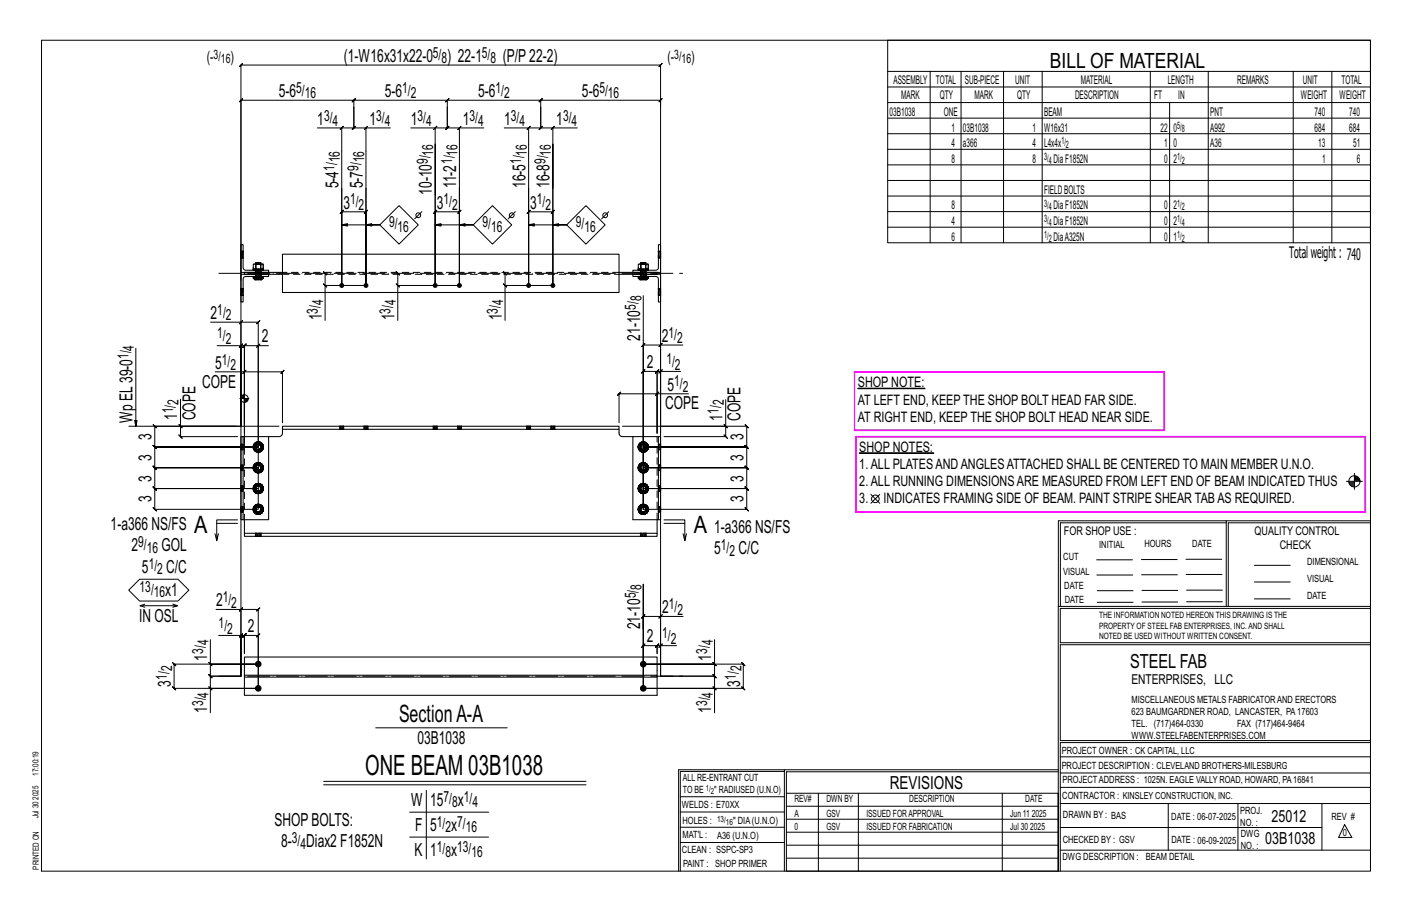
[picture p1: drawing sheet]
<svg xmlns="http://www.w3.org/2000/svg" width="432mm" height="279mm" viewBox="0 0 432 279" stroke-linecap="round" stroke-linejoin="round" font-family="sans-serif">
<defs><g id="words">
<text font-size="8.6" x="111.7" y="236.9">ONE BEAM 03B1038</text>
<g font-size="7.3">
<text x="59.4" y="162.8">A</text>
<text x="212.2" y="162.8">A</text>
<text x="122" y="220.7">SectionA-A</text>
</g>
<text font-size="6.4" x="321.1" y="20.7">BILL OF MATERIAL</text>
<text font-size="5.9" x="345.6" y="204.1">STEEL FAB</text>
<g font-size="5.5">
<text x="105.1" y="18.9">(1-W16x31x22-0</text>
<text x="136.7" y="18.9">) 22-1</text>
<text x="153.8" y="18.9">(P/P22-2)</text>
<text x="85.2" y="29.7">5-6</text>
<text x="117.7" y="29.7">5-6</text>
<text x="146.2" y="29.7">5-6</text>
<text x="178" y="29.7">5-6</text>
<text x="97" y="38.1">1</text>
<text x="113" y="38.1">1</text>
<text x="125.6" y="38.1">1</text>
<text x="141.5" y="38.1">1</text>
<text x="154.2" y="38.1">1</text>
<text x="170.1" y="38.1">1</text>
<text x="103.5" y="57.6" transform="rotate(-90 103.5 57.6)">5-4</text>
<text x="110.9" y="57.6" transform="rotate(-90 110.9 57.6)">5-7</text>
<text x="132.1" y="59.6" transform="rotate(-90 132.1 59.6)">10-10</text>
<text x="139.5" y="57.5" transform="rotate(-90 139.5 57.5)">11-2</text>
<text x="160.7" y="57.5" transform="rotate(-90 160.7 57.5)">16-5</text>
<text x="168.1" y="57.5" transform="rotate(-90 168.1 57.5)">16-8</text>
<text x="105" y="63.8">3</text>
<text x="133.6" y="63.8">3</text>
<text x="162.2" y="63.8">3</text>
<text x="64.4" y="97.5">2</text>
<text x="98.4" y="97.9" transform="rotate(-90 98.4 97.9)">1</text>
<text x="120.7" y="97.9" transform="rotate(-90 120.7 97.9)">1</text>
<text x="153.5" y="97.9" transform="rotate(-90 153.5 97.9)">1</text>
<text x="80" y="104.7">2</text>
<text x="195.7" y="104.2" transform="rotate(-90 195.7 104.2)">21-10</text>
<text x="202.4" y="104.5">2</text>
<text x="65.8" y="112.7">5</text>
<text x="197.8" y="112.5">2</text>
<text x="61.9" y="118.6">COPE</text>
<text x="204.1" y="119.4">5</text>
<text x="203.5" y="125.1">COPE</text>
<text x="40.5" y="129.2" transform="rotate(-90 40.5 129.2)">Wp EL39-0</text>
<text x="54.2" y="128.4" transform="rotate(-90 54.2 128.4)">1</text>
<text x="59.7" y="128.4" transform="rotate(-90 59.7 128.4)">COPE</text>
<text x="220.9" y="128.6" transform="rotate(-90 220.9 128.6)">1</text>
<text x="226.5" y="128.6" transform="rotate(-90 226.5 128.6)">COPE</text>
<text x="46.3" y="134.5" transform="rotate(-90 46.3 134.5)">3</text>
<text x="227.4" y="134.5" transform="rotate(-90 227.4 134.5)">3</text>
<text x="46.3" y="140.8" transform="rotate(-90 46.3 140.8)">3</text>
<text x="227.4" y="140.8" transform="rotate(-90 227.4 140.8)">3</text>
<text x="46.3" y="147.2" transform="rotate(-90 46.3 147.2)">3</text>
<text x="227.4" y="147.2" transform="rotate(-90 227.4 147.2)">3</text>
<text x="46.3" y="153.5" transform="rotate(-90 46.3 153.5)">3</text>
<text x="227.4" y="153.5" transform="rotate(-90 227.4 153.5)">3</text>
<text x="33.8" y="162">1-a366 NS/FS</text>
<text x="218.4" y="162.9">1-a366 NS/FS</text>
<text x="40.2" y="168.5">2</text>
<text x="49.4" y="168.5">GOL</text>
<text x="218.4" y="169.5">5</text>
<text x="225.8" y="169.5">C/C</text>
<text x="43.4" y="175">5</text>
<text x="50.9" y="175">C/C</text>
<text x="50.5" y="182.2">x1</text>
<text x="66.1" y="185.3">2</text>
<text x="42.5" y="190.2">IN OSL</text>
<text x="202.5" y="187.4">2</text>
<text x="75.8" y="193.3">2</text>
<text x="195.7" y="192.4" transform="rotate(-90 195.7 192.4)">21-10</text>
<text x="197.8" y="196.4">2</text>
<text x="63.3" y="202" transform="rotate(-90 63.3 202)">1</text>
<text x="217.5" y="202" transform="rotate(-90 217.5 202)">1</text>
<text x="52.3" y="209.9" transform="rotate(-90 52.3 209.9)">3</text>
<text x="226.3" y="209.9" transform="rotate(-90 226.3 209.9)">3</text>
<text x="63.3" y="217.9" transform="rotate(-90 63.3 217.9)">1</text>
<text x="217.5" y="217.9" transform="rotate(-90 217.5 217.9)">1</text>
<text x="127.6" y="227.5">03B1038</text>
<text x="272.2" y="241.1">REVISIONS</text>
<text x="125.7" y="246.3">W</text>
<text x="131.6" y="246.3">15</text>
<text x="140" y="246.3">x</text>
<text x="83.9" y="252.5">SHOPBOLTS:</text>
<text x="126.9" y="253.9">F</text>
<text x="131.6" y="253.9">5</text>
<text x="138" y="253.9">x</text>
<text x="86" y="259">8-</text>
<text x="93.6" y="259">Diax2 F1852N</text>
<text x="126.7" y="261.6">K</text>
<text x="131.6" y="261.6">1</text>
<text x="138" y="261.6">x</text>
</g>
<g font-size="5.1">
<text x="388.9" y="251.3">25012</text>
<text x="386.9" y="258.1">03B1038</text>
</g>
<text font-size="4.9" x="394.3" y="79">Totalweight : 740</text>
<g font-size="4.7">
<text x="132.4" y="17.7">5/</text>
<text x="147.4" y="17.7">5/</text>
<text x="63.3" y="19">(-</text>
<text x="70.5" y="19">)</text>
<text x="135" y="19.3">8</text>
<text x="150" y="19.3">8</text>
<text x="204.1" y="19">(-</text>
<text x="211.4" y="19">)</text>
<text x="90.6" y="28.4">5/</text>
<text x="123" y="28.4">1/</text>
<text x="151.6" y="28.4">1/</text>
<text x="183.3" y="28.4">5/</text>
<text x="93.2" y="30.1">16</text>
<text x="125.6" y="30.1">2</text>
<text x="154.2" y="30.1">2</text>
<text x="185.9" y="30.1">16</text>
<text x="99.1" y="36.9">3/</text>
<text x="101.7" y="38.5">4</text>
<text x="115" y="36.9">3/</text>
<text x="117.6" y="38.5">4</text>
<text x="127.7" y="36.9">3/</text>
<text x="130.3" y="38.5">4</text>
<text x="143.6" y="36.9">3/</text>
<text x="146.2" y="38.5">4</text>
<text x="156.2" y="36.9">3/</text>
<text x="158.9" y="38.5">4</text>
<text x="172.2" y="36.9">3/</text>
<text x="174.8" y="38.5">4</text>
<text x="132.5" y="47.5" transform="rotate(-90 132.5 47.5)">16</text>
<text x="139.9" y="47.5" transform="rotate(-90 139.9 47.5)">16</text>
<text x="161.1" y="47.5" transform="rotate(-90 161.1 47.5)">16</text>
<text x="168.5" y="47.5" transform="rotate(-90 168.5 47.5)">16</text>
<text x="102.3" y="52.3" transform="rotate(-90 102.3 52.3)">1/</text>
<text x="103.9" y="49.7" transform="rotate(-90 103.9 49.7)">16</text>
<text x="109.7" y="52.3" transform="rotate(-90 109.7 52.3)">9/</text>
<text x="111.3" y="49.7" transform="rotate(-90 111.3 49.7)">16</text>
<text x="130.8" y="50.2" transform="rotate(-90 130.8 50.2)">9/</text>
<text x="138.3" y="50.2" transform="rotate(-90 138.3 50.2)">1/</text>
<text x="159.4" y="50.2" transform="rotate(-90 159.4 50.2)">1/</text>
<text x="166.8" y="50.2" transform="rotate(-90 166.8 50.2)">9/</text>
<text x="107.1" y="62.5">1/</text>
<text x="109.7" y="64.2">2</text>
<text x="135.6" y="62.5">1/</text>
<text x="138.2" y="64.2">2</text>
<text x="164.2" y="62.5">1/</text>
<text x="166.8" y="64.2">2</text>
<text x="119" y="69.3">9/</text>
<text x="121.6" y="70.9">16</text>
<text x="147.6" y="69.3">9/</text>
<text x="150.2" y="70.9">16</text>
<text x="176.1" y="69.3">9/</text>
<text x="178.7" y="70.9">16</text>
<text x="97.2" y="95.9" transform="rotate(-90 97.2 95.9)">3/</text>
<text x="98.8" y="93.3" transform="rotate(-90 98.8 93.3)">4</text>
<text x="119.4" y="95.9" transform="rotate(-90 119.4 95.9)">3/</text>
<text x="121.1" y="93.3" transform="rotate(-90 121.1 93.3)">4</text>
<text x="152.2" y="95.9" transform="rotate(-90 152.2 95.9)">3/</text>
<text x="153.9" y="93.3" transform="rotate(-90 153.9 93.3)">4</text>
<text x="194.5" y="94.7" transform="rotate(-90 194.5 94.7)">5/</text>
<text x="196.1" y="92.1" transform="rotate(-90 196.1 92.1)">8</text>
<text x="66.5" y="96.3">1/</text>
<text x="69.1" y="97.9">2</text>
<text x="41" y="107.2" transform="rotate(-90 41 107.2)">4</text>
<text x="66.4" y="103.4">1/</text>
<text x="69" y="105.1">2</text>
<text x="204.5" y="103.2">1/</text>
<text x="207.1" y="104.9">2</text>
<text x="39.3" y="109.8" transform="rotate(-90 39.3 109.8)">1/</text>
<text x="67.9" y="111.4">1/</text>
<text x="70.5" y="113.1">2</text>
<text x="203.8" y="111.3">1/</text>
<text x="206.4" y="113">2</text>
<text x="206.2" y="118.1">1/</text>
<text x="208.8" y="119.8">2</text>
<text x="54.6" y="123.8" transform="rotate(-90 54.6 123.8)">2</text>
<text x="221.4" y="123.9" transform="rotate(-90 221.4 123.9)">2</text>
<text x="53" y="126.4" transform="rotate(-90 53 126.4)">1/</text>
<text x="219.7" y="126.5" transform="rotate(-90 219.7 126.5)">1/</text>
<text x="42.3" y="167.3">9/</text>
<text x="44.9" y="168.9">16</text>
<text x="45.5" y="173.8">1/</text>
<text x="220.5" y="168.2">1/</text>
<text x="223.1" y="169.9">2</text>
<text x="48.1" y="175.5">2</text>
<text x="42.7" y="180.9">13/</text>
<text x="47" y="182.6">16</text>
<text x="68.1" y="184.1">1/</text>
<text x="70.7" y="185.7">2</text>
<text x="194.5" y="183" transform="rotate(-90 194.5 183)">5/</text>
<text x="196.1" y="180.3" transform="rotate(-90 196.1 180.3)">8</text>
<text x="204.5" y="186.2">1/</text>
<text x="207.2" y="187.9">2</text>
<text x="63.8" y="197.3" transform="rotate(-90 63.8 197.3)">4</text>
<text x="66.9" y="192">1/</text>
<text x="69.5" y="193.7">2</text>
<text x="202.5" y="195.1">1/</text>
<text x="205.1" y="196.8">2</text>
<text x="217.9" y="197.3" transform="rotate(-90 217.9 197.3)">4</text>
<text x="62.1" y="199.9" transform="rotate(-90 62.1 199.9)">3/</text>
<text x="216.3" y="199.9" transform="rotate(-90 216.3 199.9)">3/</text>
<text x="51" y="207.9" transform="rotate(-90 51 207.9)">1/</text>
<text x="52.7" y="205.3" transform="rotate(-90 52.7 205.3)">2</text>
<text x="225.1" y="207.9" transform="rotate(-90 225.1 207.9)">1/</text>
<text x="226.7" y="205.3" transform="rotate(-90 226.7 205.3)">2</text>
<text x="62.1" y="215.8" transform="rotate(-90 62.1 215.8)">3/</text>
<text x="63.8" y="213.2" transform="rotate(-90 63.8 213.2)">4</text>
<text x="216.3" y="215.8" transform="rotate(-90 216.3 215.8)">3/</text>
<text x="217.9" y="213.2" transform="rotate(-90 217.9 213.2)">4</text>
<text x="135.7" y="245.1">7/</text>
<text x="141.9" y="245.1">1/</text>
<text x="138.3" y="246.7">8</text>
<text x="144.5" y="246.7">4</text>
<text x="89.3" y="257.8">3/</text>
<text x="133.6" y="252.7">1/</text>
<text x="136.2" y="254.4">2</text>
<text x="139.8" y="252.7">7/</text>
<text x="142.4" y="254.4">16</text>
<text x="91.9" y="259.5">4</text>
<text x="133.6" y="260.3">1/</text>
<text x="136.2" y="262">8</text>
<text x="139.8" y="260.3">13/</text>
<text x="144.2" y="262">16</text>
</g>
<g font-size="4.4">
<text x="262.3" y="118.4">SHOP NOTE:</text>
<text x="262.3" y="123.7">AT LEFT END, KEEP THE SHOP BOLT HEAD FAR SIDE.</text>
<text x="262.3" y="128.9">AT RIGHT END, KEEP THE SHOP BOLT HEAD NEAR SIDE.</text>
<text x="262.8" y="143.4">1.ALL PLATESANDANGLESATTACHED SHALL BE CENTERED TO MAIN MEMBER U.N.O.</text>
<text x="262.8" y="138.2">SHOP NOTES:</text>
<text x="262.8" y="148.7">2.ALL RUNNING DIMENSIONSARE MEASURED FROM LEFT END OF BEAM INDICATED THUS</text>
<text x="262.8" y="153.9">3.</text>
<text x="270.2" y="153.9">INDICATES FRAMING SIDE OF BEAM. PAINT STRIPE SHEAR TABAS REQUIRED.</text>
</g>
<text font-size="4.2" x="346" y="209.1">ENTERPRISES, LLC</text>
<g font-size="4">
<text x="65.3" y="18">3/</text>
<text x="206.2" y="18">3/</text>
<text x="67.6" y="19.4">16</text>
<text x="208.4" y="19.4">16</text>
</g>
<g font-size="3.7">
<text x="273.2" y="25.6">ASSEMBLY</text>
<text x="286.2" y="25.6">TOTAL</text>
<text x="295.1" y="25.6">SUB-PIECE</text>
<text x="310.4" y="25.6">UNIT</text>
<text x="330.5" y="25.6">MATERIAL</text>
<text x="357.1" y="25.6">LENGTH</text>
<text x="378.3" y="25.6">REMARKS</text>
<text x="398.4" y="25.6">UNIT</text>
<text x="410.2" y="25.6">TOTAL</text>
<text x="272.1" y="35.5">03B1038</text>
<text x="275.6" y="30.4">MARK</text>
<text x="287.4" y="30.4">QTY</text>
<text x="288.6" y="35.5">ONE</text>
<text x="298" y="30.4">MARK</text>
<text x="311" y="30.4">QTY</text>
<text x="319.3" y="35.5">BEAM</text>
<text x="328.7" y="30.4">DESCRIPTION</text>
<text x="353" y="30.4">FT</text>
<text x="360.3" y="30.4">IN</text>
<text x="370.1" y="35.5">PNT</text>
<text x="397.8" y="30.4">WEIGHT</text>
<text x="402" y="35.5">740</text>
<text x="409.6" y="30.4">WEIGHT</text>
<text x="412.6" y="35.5">740</text>
<text x="290.9" y="40.2">1</text>
<text x="294.5" y="40.2">03B1038</text>
<text x="315.8" y="40.2">1</text>
<text x="319.3" y="40.2">W16x31</text>
<text x="354.9" y="40.2">22</text>
<text x="358.9" y="40.2">0</text>
<text x="370.1" y="40.2">A992</text>
<text x="402" y="40.2">684</text>
<text x="412.6" y="40.2">684</text>
<text x="290.9" y="45">4</text>
<text x="294.5" y="45">a366</text>
<text x="315.8" y="45">4</text>
<text x="319.3" y="45">L4x4x</text>
<text x="356" y="45">1</text>
<text x="358.9" y="45">0</text>
<text x="370.1" y="45">A36</text>
<text x="403.2" y="45">13</text>
<text x="413.8" y="45">51</text>
<text x="290.9" y="49.7">8</text>
<text x="315.8" y="49.7">8</text>
<text x="322.2" y="49.7">DiaF1852N</text>
<text x="356" y="49.7">0</text>
<text x="358.9" y="49.7">2</text>
<text x="404.3" y="49.7">1</text>
<text x="415" y="49.7">6</text>
<text x="319.3" y="59.3">FIELDBOLTS</text>
<text x="290.9" y="64">8</text>
<text x="322.2" y="64">DiaF1852N</text>
<text x="356" y="64">0</text>
<text x="358.9" y="64">2</text>
<text x="290.9" y="68.8">4</text>
<text x="322.2" y="68.8">DiaF1852N</text>
<text x="356" y="68.8">0</text>
<text x="358.9" y="68.8">2</text>
<text x="290.9" y="73.6">6</text>
<text x="322.2" y="73.6">DiaA325N</text>
<text x="356" y="73.6">0</text>
<text x="358.9" y="73.6">1</text>
<text x="325.3" y="163.4">FOR SHOP USE :</text>
<text x="383.7" y="163.4">QUALITY CONTROL</text>
<text x="391.4" y="167.8">CHECK</text>
</g>
<g font-size="3.1">
<text x="360" y="39.4">5/</text>
<text x="361.4" y="40.5">8</text>
<text x="324.6" y="44.1">1/</text>
<text x="326" y="45.3">2</text>
<text x="319.3" y="48.9">3/</text>
<text x="320.7" y="50">4</text>
<text x="360" y="48.9">1/</text>
<text x="361.4" y="50">2</text>
<text x="319.3" y="63.2">3/</text>
<text x="320.7" y="64.3">4</text>
<text x="360" y="63.2">1/</text>
<text x="361.4" y="64.3">2</text>
<text x="319.3" y="68">3/</text>
<text x="320.7" y="69.1">4</text>
<text x="360" y="68">1/</text>
<text x="361.4" y="69.1">4</text>
<text x="319.3" y="72.7">1/</text>
<text x="320.7" y="73.8">2</text>
<text x="360" y="72.7">1/</text>
<text x="361.4" y="73.8">2</text>
<text x="336.2" y="167.4">INITIAL</text>
<text x="350" y="167.1">HOURS</text>
<text x="364.6" y="167.2">DATE</text>
<text x="325.2" y="171.3">CUT</text>
<text x="399.8" y="172.8">DIMENSIONAL</text>
<text x="325.1" y="175.8">VISUAL</text>
<text x="399.8" y="177.9">VISUAL</text>
<text x="325.5" y="180">DATE</text>
<text x="325.7" y="184.4">DATE</text>
<text x="399.8" y="183.1">DATE</text>
<text x="346" y="215">MISCELLANEOUS METALS FABRICATORAND ERECTORS</text>
<text x="346" y="218.6">623 BAUMGARDNER ROAD, LANCASTER, PA17603</text>
<text x="346" y="225.8">WWW.STEELFABENTERPRISES.COM</text>
<text x="346" y="222.2">TEL. (717)464-0330</text>
<text x="378.3" y="222.2">FAX (717)464-9464</text>
<text x="324.7" y="230.5">PROJECT OWNER : CK CAPITAL, LLC</text>
<text x="208.8" y="238.8">ALL RE-ENTRANT CUT</text>
<text x="324.7" y="235.1">PROJECT DESCRIPTION : CLEVELAND BROTHERS-MILESBURG</text>
<text x="324.9" y="239.5">PROJECTADDRESS : 1025N. EAGLE VALLY ROAD, HOWARD, PA16841</text>
<text x="208.8" y="242.5">TO BE</text>
<text x="218.4" y="242.5">&quot; RADIUSED (U.N.O)</text>
<text x="242.9" y="245.3">REV#</text>
<text x="252.7" y="245.3">DWN BY</text>
<text x="278.1" y="245.3">DESCRIPTION</text>
<text x="313.5" y="245.3">DATE</text>
<text x="324.9" y="244.2">CONTRACTOR : KINSLEY CONSTRUCTION, INC.</text>
<text x="208.5" y="247">WELDS : E70XX</text>
<text x="208.7" y="251.7">HOLES :</text>
<text x="224.2" y="251.8">&quot; DIA(U.N.O)</text>
<text x="242.9" y="249.9">A</text>
<text x="252.7" y="249.9">GSV</text>
<text x="264.9" y="249.9">ISSUED FORAPPROVAL</text>
<text x="309" y="249.9">Jun 11</text>
<text x="315.5" y="249.9">2025</text>
<text x="325.1" y="250">DRAWN BY : BAS</text>
<text x="358.2" y="250.5">DATE : 06-07-2025</text>
<text x="379.3" y="248.9">PROJ.</text>
<text x="407.2" y="250.5">REV #</text>
<text x="208.7" y="256.3">MAT'L :</text>
<text x="219.3" y="256.4">A36 (U.N.O)</text>
<text x="242.9" y="253.8">0</text>
<text x="252.7" y="253.8">GSV</text>
<text x="264.9" y="253.8">ISSUED FOR FABRICATION</text>
<text x="309" y="253.8">Jul 30</text>
<text x="315" y="253.8">2025</text>
<text x="325" y="257.6">CHECKED BY : GSV</text>
<text x="358.3" y="257.7">DATE : 06-09-2025</text>
<text x="379.3" y="252.5">NO. :</text>
<text x="379.5" y="255.9">DWG</text>
<text x="410.6" y="255.5">0</text>
<text x="208.6" y="260.7">CLEAN : SSPC-SP3</text>
<text x="324.9" y="262.9">DWG DESCRIPTION :</text>
<text x="350.4" y="263">BEAM DETAIL</text>
<text x="379.5" y="259.5">NO. :</text>
<text x="208.9" y="265">PAINT : SHOP PRIMER</text>
</g>
<g font-size="2.7">
<text x="336.1" y="189">THE INFORMATION NOTED HEREON THIS DRAWING IS THE</text>
<text x="336.1" y="195.4">NOTED BE USED WITHOUT WRITTEN CONSENT.</text>
<text x="336.1" y="192.2">PROPERTY OF STEEL FAB ENTERPRISES, INC.AND SHALL</text>
</g>
<g font-size="2.6">
<text x="215.9" y="241.8">1/</text>
<text x="217.4" y="242.7">2</text>
<text x="219.3" y="251.1">13/</text>
<text x="222" y="252.1">16</text>
</g>
<g font-size="2.5">
<text x="11.7" y="237.1" transform="rotate(-90 11.7 237.1)">17:00:19</text>
<text x="11.8" y="244.4" transform="rotate(-90 11.8 244.4)">2025</text>
<text x="11.8" y="250.1" transform="rotate(-90 11.8 250.1)">Jul 30</text>
<text x="11.9" y="265.8" transform="rotate(-90 11.9 265.8)">PRINTED ON</text>
</g>
</g></defs>
<g fill="#000" stroke="#000" stroke-width=".31">
<path d="M262.3 118.7h20.6v.1h-20.6zM262.8 138.4h22.7v.2h-22.7z"/>
<circle cx="104.5" cy="87.3" r=".6"/>
<circle cx="111.9" cy="87.3" r=".6"/>
<circle cx="133.1" cy="87.3" r=".6"/>
<circle cx="140.5" cy="87.3" r=".6"/>
<circle cx="161.7" cy="87.3" r=".6"/>
<circle cx="169.1" cy="87.3" r=".6"/>
<circle cx="79" cy="210.4" r=".86"/>
<circle cx="79" cy="203" r=".86"/>
<circle cx="196.7" cy="203" r=".86"/>
<circle cx="196.7" cy="210.4" r=".86"/>
</g>
<g fill="none" stroke="#000" stroke-width=".31">
<path d="M12.7 12.3h406.4v254h-406.4zM271.5 12.3h147.6v61.9h-147.6zM97 39.1h7.5v48.2M104 39.6l1-1zM107.7 31.1l1-1zM108.2 32.8v6.3l.5-.5-1 1 .5-.5h-3.7M108.2 32.8v6.3l-.5 .5 1-1-.5 .5h3.7M108.2 32.8v-2.2l.5-.5-1 1 .5-.5h-34.5l.5-.5-1 1 .5-.5v55.1M108.2 30.6h28.6l-.5 .5 1-1-.5 .5v2.2M111.4 39.6l1-1zM119.4 39.1h-7.5v48.2h-12.5v10.6M125.6 39.1h7.5v5"/>
<path d="M132.6 39.6l1-1zM136.3 31.1l1-1zM136.8 32.8v6.3l.5-.5-1 1 .5-.5h-3.7M136.8 32.8v6.3l-.5 .5 1-1-.5 .5h3.7M136.8 30.6h28.6l-.5 .5 1-1-.5 .5v2.2M140 39.6l1-1zM148 39.1h-7.5v48.2M154.2 39.1h7.5v48.2v-22.6l-.5 .5 1-1-.5 .5h7.4l-.5 .5 1-1-.5 .5v22.6M161.2 39.6l1-1zM164.9 31.1l1-1zM165.4 32.8v6.3l.5-.5-1 1 .5-.5h-3.7M165.4 32.8v6.3l-.5 .5 1-1-.5 .5h3.7"/>
<path d="M165.4 30.6h36.6l-.5 .5 1-1-.5 .5v2.2M168.6 39.6l1-1zM176.5 39.1h-7.4v48.2M271.5 21.8h147.6M271.5 26.6h147.6M271.5 31.4h147.6M271.5 36.1h147.6M284.5 21.8v52.4M293.9 21.8v52.4M306.9 21.8v52.4M318.7 21.8v52.4M351.8 21.8v52.4"/>
<path d="M357.7 31.4v42.8M369.5 21.8v52.4M395.5 21.8v52.4M407.3 21.8v52.4M104.5 57.6v29.7v-22.6l-.5 .5 1-1-.5 .5h7.4l-.5 .5 1-1-.5 .5v22.6v-29.7M169.1 57.5v-13.4v43.2M271.5 40.9h147.6M271.5 45.6h147.6M271.5 50.4h147.6M271.5 55.2h147.6M271.5 59.9h147.6M104.5 68.7l1.8 .4v-.7l-1.8 .3h11.6h-4.2l1.8-.3v.7l-1.8-.4"/>
<path d="M122 62.9l5.9 5.8-5.9 5.9-5.9-5.9zM129 64.7l-2.2 2.2M133.1 68.7l1.7 .4v-.7l-1.7 .3h11.6h-4.2l1.7-.3v.7l-1.7-.4M144.7 68.7l5.9-5.8 5.9 5.8-5.9 5.9zM157.6 64.7l-2.2 2.2M161.7 68.7l1.7 .4v-.7l-1.7 .3h11.6h-4.2l1.7-.3v.7l-1.7-.4M173.3 68.7l5.9-5.8 5.9 5.8-5.9 5.9zM186.2 64.7l-2.2 2.2M271.5 64.7h147.6M271.5 69.5h147.6M64.4 98.5h9.3v31.8v-24.6h-7.3M73.7 98.5l-.5 .5 1-1z"/>
<path d="M73.7 98.5h5.3l-.5 .5 1-1-.5 .5v57.2h-31.7l.5 .5-1-1 .5 .5v-6.4l.5 .5-1-1 .5 .5h31.7h-31.7l.5 .5-1-1 .5 .5v-6.3l.5 .5-1-1 .5 .5h31.7h-31.7l.5 .5-1-1 .5 .5v-6.4l.5 .5-1-1 1 1-1-1 .5 .5v-6.3l.5 .5-1-1 .5 .5h24.9M77.4 82.3h3.2v.3h-3.2zM77.5 84.5l.1 .5zM77.5 82.3v-1.6h.7v1.6M77.6 84.5h.3v.5l.3 .5h-.2M77.9 84.5h.5v.5h-.8l.4 .5-.5-.5M78.2 85.5h.4l-.2-.5h1.6l-.3 .5M78.4 84.5h.6M79 85.5h.4l.2-1h.4v.5h.4l-.5 .5M79.6 84.5h-.6v1h-.4M79.7 82.3v-1.6h-1.5v-.4h1.6v.4h.7v1.6M80 84.5h.4l.1 .5"/>
<path d="M80.4 84.5l.1 .5M80.5 85l-.5 .5h-.6M98.9 86.8l1 1zM99.4 83.6l-.5-.5 1 1-.5-.5v3.7M121.1 86.8l1 1zM121.6 83.6l-.5-.5 1 1-.5-.5v3.7M133.1 87.3v-43.2v43.2v-22.6l-.5 .5 1-1-.5 .5h7.4l-.5 .5 1-1-.5 .5v22.6M140.5 87.3h-18.9v10.6M154 86.8l1 1zM154.5 83.6l-.5-.5 1 1-.5-.5v3.7M169.1 87.3h-14.6v10.6M195.1 82.3h3.2v.3h-3.2z"/>
<path d="M195.2 84.5l.1 .5zM195.2 82.3v-1.6h.8v1.6M195.3 84.5h.3v.5l.4 .5h-.2M195.6 84.5h.5v.5h-.8l.5 .5-.6-.5M196 85.5h.3l-.2-.5h1.7l-.4 .5M196.1 84.5h.6M196.7 85.5h.4l.2-1h.5v.5h.3l-.4 .5M196.7 90.4v65.3v-50.2l-.5 .5 1-1-.5 .5h5.3M197.3 84.5h-.6v1h-.4M197.5 82.3v-1.6h-1.6v-.4h1.6v.4h.7v1.6M197.8 84.5h.3l.1 .5M198.1 84.5l.1 .5"/>
<path d="M198.2 85l-.5 .5h-.6M41.5 106.5v23.8l-.3-1.8h.7l-.4 1.8M65.8 113.7h8.9v18.7M73.2 106.2l1-1zM73.7 105.7h1l-.5 .5 1-1-.5 .5v30.9M74.7 113.7l-.5 .5 1-1zM74.7 113.7h11.7l-.5 .5 1-1-.5 .5v15.5M79 105.7l.5-.5-1 1zM79 105.7h-4.3l.5-.5-1 1 .5-.5v24.6M82.1 105.7h-3.1v30.9h-31.7h31.7M201.5 114l1-1zM202 113.5h-1.1l.5-.5-1 1 .5-.5v18.9"/>
<path d="M202.5 105l-1 1zM208.1 113.5h-6.1v18.9M208.8 105.5h-6.8v24.8h26.4l-.5-.5 1 1-.5-.5v6.3l-.5-.5 1 1-.5-.5h-31.7h31.7l-.5-.5 1 1-.5-.5v6.4l-.5-.5 1 1-.5-.5h-31.7h31.7l-.5-.5 1 1-.5-.5v6.3l-.5-.5 1 1-.5-.5h-31.7h31.7l-.5-.5 1 1-.5-.5v6.4l-.5-.5 1 1-.5-.5h-31.7v-42.2l-.5 .5 1-1-.5 .5h4.2l-.5 .5 1-1-.5 .5v18.9M39.4 130.3h34.3M54.7 129.8l1 1zM55.2 122v8.3h30.1M55.2 130.3v3.2l-.5-.5 1 1-.5-.5h17.4M73.3 121.8h2.8M73.7 121.3v.5M73.9 121v.8M74.1 120.9v.9M74.3 120.7v1.1"/>
<path d="M74.5 120.7v1.1M74.7 120.4v8.8M75 121.8v1.2M75.2 121.8v1.1M75.4 121.8v1M75.6 121.8v.8M75.8 121.8v.5M77.5 136.6h.4M77.6 136.1l.4 .1-.1 .4M77.9 137.7l.5 .4M77.9 136.6l.1 .4-.4 .2M78 136.2l.2-.3-.3-.3a1.52 1.52 0 0 0 0 2.1l.3-.3-.2-.4"/>
<path d="M78.2 137.4l.4 .2-.2 .5 .6 .1M78.4 135.2l-.5 .4M78.6 137.6l.4 .1v.5l.6-.1M79 135.1l-.6 .1 .2 .5-.4 .2M79 135.6l.4 .1 .2-.5 .4 .4-.3 .3M79.4 135.7l.3 .2 .3 .7h.5l-.1 .6M79.6 135.2l-.6-.1v.5l-.4 .1M79.7 137.4l.3 .3-.4 .4-.2-.5-.4 .1M79.9 137l.5 .2-.4 .5M80 136.6l-.3 .8-.3 .2M80 135.6l.4 .5-.5 .1M80.4 136.1l.1 .5"/>
<path d="M195.2 136.6h.5M195.3 136.1l.5 .1-.1 .4M195.6 137.7l.5 .4M195.7 136.6l.1 .4-.5 .2M195.8 136.2l.2-.3-.4-.3a1.52 1.52 0 0 0 0 2.1l.4-.3-.2-.4M196 137.4l.3 .2-.2 .5 .6 .1M196.1 135.2l-.5 .4M196.3 137.6l.4 .1v.5l.6-.1M196.7 135.1l-.6 .1 .2 .5-.3 .2M196.7 135.6l.4 .1 .2-.5 .5 .4-.4 .3M197.1 135.7l.3 .2 .3 .7h.5l-.1 .6M197.3 135.2l-.6-.1v.5l-.4 .1"/>
<path d="M197.4 137.4l.4 .3-.5 .4-.2-.5-.4 .1M197.7 137l.4 .2-.3 .5M197.7 136.6l-.3 .8-.3 .2M197.8 135.6l.3 .5-.4 .1M198.1 136.1l.1 .5M200.9 120.4l.5-.5-1 1zM200.9 120.4h-11.6l.5-.5-1 1 .5-.5v8.8M203.1 133.5h18.7M210.5 120.4h-9.6v12M221.4 129.8l1 1zM221.9 122.2v8.1h-31.5M221.9 130.3v3.2l-.5-.5 1 1-.5-.5"/>
<path d="M66.3 160h6.3M72.6 158.9h-6.3v6.4l.5-2.1M77.5 155.7h.4M77.5 149.3h.4M77.5 143h.4M77.6 155.1l.4 .2-.1 .4M77.6 148.8l.4 .1-.1 .4M77.6 142.4l.4 .2-.1 .4M77.9 156.8l.5 .3M77.9 150.4l.5 .4M77.9 144.1l.5 .3M77.9 155.7l.1 .4-.4 .2"/>
<path d="M77.9 149.3l.1 .4-.4 .2M77.9 143l.1 .4-.4 .2M78 155.3l.2-.3-.3-.4a1.52 1.52 0 0 0 0 2.2l.3-.4-.2-.3M78 148.9l.2-.3-.3-.3a1.52 1.52 0 0 0 0 2.1l.3-.3-.2-.4M78 142.6l.2-.3-.3-.4a1.52 1.52 0 0 0 0 2.2l.3-.4-.2-.3M78.2 156.4l.4 .2-.2 .5 .6 .1M78.2 150.1l.4 .2-.2 .5 .6 .1M78.2 143.7l.4 .2-.2 .5 .6 .1M78.4 154.3l-.5 .3M78.4 147.9l-.5 .4M78.4 141.6l-.5 .3M78.6 156.6l.4 .1v.5l.6-.1"/>
<path d="M78.6 150.3l.4 .1v.5l.6-.1M78.6 143.9l.4 .1v.5l.6-.1M79 154.2l-.6 .1 .2 .5-.4 .2M79 154.7l.4 .1 .2-.5 .4 .3-.3 .4M79 147.8l-.6 .1 .2 .5-.4 .2M79 148.3l.4 .1 .2-.5 .4 .4-.3 .3M79 141.5l-.6 .1 .2 .5-.4 .2M79 142l.4 .1 .2-.5 .4 .3-.3 .4M79.4 154.8l.3 .2 .3 .7h.5l-.1 .6M79.4 148.4l.3 .2 .3 .7h.5l-.1 .6M79.4 142.1l.3 .2 .3 .7h.5l-.1 .6M79.6 154.3l-.6-.1v.5l-.4 .1"/>
<path d="M79.6 147.9l-.6-.1v.5l-.4 .1M79.6 141.6l-.6-.1v.5l-.4 .1M79.7 156.4l.3 .4-.4 .3-.2-.5-.4 .1M79.7 150.1l.3 .3-.4 .4-.2-.5-.4 .1M79.7 143.7l.3 .4-.4 .3-.2-.5-.4 .1M79.9 156.1l.5 .2-.4 .5M79.9 149.7l.5 .2-.4 .5M79.9 143.4l.5 .2-.4 .5M80 155.7l-.3 .7-.3 .2M80 149.3l-.3 .8-.3 .2M80 143l-.3 .7-.3 .2M80 154.6l.4 .5-.5 .2"/>
<path d="M80 148.3l.4 .5-.5 .1M80 141.9l.4 .5-.5 .2M80.4 155.1l.1 .6M80.4 148.8l.1 .5M80.4 142.4l.1 .6M195.2 155.7h.5M195.2 149.3h.5M195.2 143h.5M195.3 142.4l.5 .2-.1 .4M195.3 148.8l.5 .1-.1 .4M195.3 155.1l.5 .2-.1 .4M195.6 144.1l.5 .3"/>
<path d="M195.6 150.4l.5 .4M195.6 156.8l.5 .3M195.7 143l.1 .4-.5 .2M195.7 149.3l.1 .4-.5 .2M195.7 155.7l.1 .4-.5 .2M195.8 142.6l.2-.3-.4-.4a1.52 1.52 0 0 0 0 2.2l.4-.4-.2-.3M195.8 148.9l.2-.3-.4-.3a1.52 1.52 0 0 0 0 2.1l.4-.3-.2-.4M195.8 155.3l.2-.3-.4-.4a1.52 1.52 0 0 0 0 2.2l.4-.4-.2-.3M196 143.7l.3 .2-.2 .5 .6 .1M196 150.1l.3 .2-.2 .5 .6 .1M196 156.4l.3 .2-.2 .5 .6 .1M196.1 141.6l-.5 .3"/>
<path d="M196.1 147.9l-.5 .4M196.1 154.3l-.5 .3M196.3 143.9l.4 .1v.5l.6-.1M196.3 150.3l.4 .1v.5l.6-.1M196.3 156.6l.4 .1v.5l.6-.1M196.7 141.5l-.6 .1 .2 .5-.3 .2M196.7 142l.4 .1 .2-.5 .5 .3-.4 .4M196.7 147.8l-.6 .1 .2 .5-.3 .2M196.7 148.3l.4 .1 .2-.5 .5 .4-.4 .3M196.7 154.2l-.6 .1 .2 .5-.3 .2M196.7 154.7l.4 .1 .2-.5 .5 .3-.4 .4M197.1 142.1l.3 .2 .3 .7h.5l-.1 .6"/>
<path d="M197.1 148.4l.3 .2 .3 .7h.5l-.1 .6M197.1 154.8l.3 .2 .3 .7h.5l-.1 .6M197.3 141.6l-.6-.1v.5l-.4 .1M197.3 147.9l-.6-.1v.5l-.4 .1M197.3 154.3l-.6-.1v.5l-.4 .1M197.4 143.7l.4 .4-.5 .3-.2-.5-.4 .1M197.4 150.1l.4 .3-.5 .4-.2-.5-.4 .1M197.4 156.4l.4 .4-.5 .3-.2-.5-.4 .1M197.7 143.4l.4 .2-.3 .5M197.7 149.7l.4 .2-.3 .5M197.7 156.1l.4 .2-.3 .5M197.7 143l-.3 .7-.3 .2"/>
<path d="M197.7 149.3l-.3 .8-.3 .2M197.7 155.7l-.3 .7-.3 .2M197.8 141.9l.3 .5-.4 .2M197.8 148.3l.3 .5-.4 .1M197.8 154.6l.3 .5-.4 .2M198.1 142.4l.1 .6M198.1 148.8l.1 .5M198.1 155.1l.1 .6M203.1 158.9h6.3v6.4l.5-2.1M203.1 160h6.3M266.3 151.1l2.7 2.7M269 151.1l-2.7 2.7"/>
<path d="M375 159.8h-50.7v25.6M375 159.2h-51.3l-.1 107.1M411.7 147.1h4.9M412.5 147.4h1.7M412.6 147.7h1.6M412.7 148h1.5M412.9 148.3h1.3M413.2 148.6h1M414.2 144.7v4.9M414.2 145.7h.9M414.2 146.6h1.6M414.2 146.3h1.5"/>
<path d="M414.2 146h1.3M414.2 146.9h1.7M419.1 159.2h-44.1v26.2M419.1 159.8h-43.5v25.6M42.7 177.1h11.7l3.4 3.3-3.4 3.3h-11.7l-3.3-3.3zM65.7 163.2l.6 2.1M208.9 163.2l.5 2.1M335.4 171.1h10.9M335.4 175.8h11M349 171h11M349.1 175.7h11M362.7 171h10.9"/>
<path d="M362.7 175.6h11M383.6 172.8h11M383.6 177.9h11M42.8 185.2h11.5l-1.5 .4M44.3 184.7l-1.5 .5 1.5 .4M52.8 184.7l1.5 .5M64.3 195.6v7.4h14.7h-25.8l-.5-.5 1 1-.5-.5v7.4l-.5-.5 1 1-.5-.5h25.8h-14.7v7.5M66.1 186.3h7.6v20.4v-12.5h-6.8M73.2 186.8l1-1zM73.2 194.7l1-1zM73.7 186.3h5.3l-.5 .5 1-1-.5 .5v24.1v-16.2l.5-.5-1 1 .5-.5h-4.3l.5-.5-1 1 .5-.5v5.6v-5.6l.5-.5-1 1 .5-.5h-1M202 188.4h-5.3l.5-.5-1 1 .5-.5v22v-31.8v13.8"/>
<path d="M202 197.4h-1.1l.5-.5-1 1 .5-.5v2.4v-2.4l.5-.5-1 1 .5-.5h-4.2l.5-.5-1 1 .5-.5v5.6M202.5 187.9l-1 1zM202.5 196.9l-1 1zM206.9 197.4h-4.9v9.3M208.9 188.4h-6.9v18.3M218.5 195.6v7.4h-21.8h30.6l-.5-.5 1 1-.5-.5v7.4l-.5-.5 1 1-.5-.5h-30.6h21.8v7.5M323.7 185.4h95.4M335.5 184.1h11M335.5 180.6h11M349.2 184h11M349.2 180.5h11M362.9 180.4h10.9"/>
<path d="M362.9 184h10.9M383.6 183.1h11M419.1 186h-94.9v10.5h94.9M419.1 197.1h-94.9v29.3h94.9v.6h-94.9v39.3M63.8 209.9l1 1zM63.8 202.5l1 1zM64.3 203v3.7l-.5-.5 1 1-.5-.5h9.4M73.7 206.7h-9.4l-.5-.5 1 1-.5-.5v3.7M73.7 206.7v-186.8l-.5 .5 1-1-.5 .5h128.3l-.5 .5 1-1-.5 .5v186.8M202 206.7h16.5l-.5-.5 1 1-.5-.5v3.7M218 202.5l1 1zM218 209.9l1 1z"/>
<path d="M218.5 203v3.7l-.5-.5 1 1-.5-.5h-16.5M99 238.9h80.2M99 239.9h80.2M114.9 222.5h40.2M239.9 235.8h-31.9v30.5M239.9 235.3h-32.4v31M323.6 235.3h-83.7v31M323.6 235.9h-83.1v6.6M324.2 236.3h94.9M324.2 231.4h94.9M125.3 248.3h24.1M125.3 255.9h24.1"/>
<path d="M130.4 241.6v21M208 252.9h31.9M208 257.5h31.9M208 243.6h31.9M208 248.2h31.9M240.5 242.5h83.1v23.8h-83.1zM240.5 258.4h83.1M240.5 254.4h83.1M240.5 250.4h83.1M240.5 246.5h83.1M250.3 242.5v23.8M262.5 242.5v23.8"/>
<path d="M306.5 242.5v23.8M324.2 253h80.1M324.2 245.6h94.9M324.2 259.9h94.9M324.2 240.7h94.9M357.3 245.6v14.3M378.6 245.6v14.3M404.3 245.6v14.3M411.2 252.1l2.2 3.9h-4zM240.5 262.3h83.1"/>
<circle cx="127.9" cy="65.8" r=".74"/>
<circle cx="156.5" cy="65.8" r=".74"/>
<circle cx="185.1" cy="65.8" r=".74"/>
<circle cx="74.7" cy="121.8" r="1.16"/>
<circle cx="267.7" cy="152.5" r="1.17"/>
<circle cx="414.2" cy="147.1" r="1.71"/>
</g>
<path d="M261.3 113.7h94.8v17.8h-94.8zM261.7 133.5h155.8v23.1h-155.8z" fill="none" stroke="#f0f" stroke-width=".5"/>
<g fill="none" stroke="#000" stroke-width=".32">
<path d="M73.7 76.8h.1M73.7 78.9h.1M73.7 74.8h.6v7a.79 .79 0 0 0 .8 .8h7v.7h-8.4zM74.3 76.8h.1M74.3 78.9h.1M86.4 77.7h102.9v11.7h-102.9zM201.3 76.8h.1M201.3 78.9h.1M202 76.8h.1M202 78.9h.1M73.7 88.2h.1M73.7 90.3h.1"/>
<path d="M73.7 83.8h8.4v.7h-7a.79 .79 0 0 0-.8 .8v7h-.6zM74.3 88.2h.1M74.3 90.3h.1M78.1 82.6h.1M78.1 83.3h.1M78.1 83.8v.1M78.1 84.5h.1M79.8 82.6h.1M79.8 83.3h.1M79.8 83.8v.1M79.8 84.5h.1M86.4 83.2l-11.7 .1v.5l11.7 .1"/>
<path d="M189.3 83.2l11.6 .1v.5l-11.6 .1M193.5 83.8h8.5v8.5h-.7v-7a.79 .79 0 0 0-.7-.8h-7.1zM193.5 82.6h7.1a.79 .79 0 0 0 .7-.8v-7h.7v8.5h-8.5zM195.9 82.6h.1M195.9 83.3h.1M195.9 83.8v.1M195.9 84.5h.1M197.6 82.6h.1M197.6 83.3h.1M197.6 83.8v.1M197.6 84.5h.1M201.3 88.2h.1"/>
<path d="M201.3 90.3h.1M202 88.2h.1M202 90.3h.1M73.7 133.5h.6v25.4h-.6zM74.3 133.5h7.8M82.1 133.5v25.4h-7.8M86.4 130.3h102.9v.9h-102.9zM86.4 131.2v1.2a1.06 1.06 0 0 1-1.1 1.1h-3.2M103.9 130.3h.1M103.9 131.2h.1M105.1 130.3h.1M105.1 131.2h.1"/>
<path d="M111.3 130.3h.1M111.3 131.2h.1M112.5 130.3h.1M112.5 131.2h.1M132.5 130.3h.1M132.5 131.2h.1M133.7 130.3h.1M133.7 131.2h.1M139.9 130.3h.1M139.9 131.2h.1M141.1 130.3h.1M141.1 131.2h.1"/>
<path d="M161.1 130.3h.1M161.1 131.2h.1M162.3 130.3h.1M162.3 131.2h.1M168.5 130.3h.1M168.5 131.2h.1M169.7 130.3h.1M169.7 131.2h.1M189.3 131.2l.1 1.5a1.01 1.01 0 0 0 1 .8h3.1M201.3 133.5h.7v25.4h-.7zM201.3 133.5h-7.8v25.4h7.8M74.7 158.9v4.1"/>
<path d="M200.9 158.9v4.1M74.7 163h126.2v1h-126.2zM78.1 163h.1M78.1 164h.1M79.8 163h.1M79.8 164h.1M195.9 163h.1M195.9 164h.1M197.6 163h.1M197.6 164h.1M74.7 206.4h126.2v.6h-126.2zM74.7 207v5.6h126.2v-5.6"/>
<path d="M74.7 206.4v-5.6h126.2v5.6"/>
</g>
<g fill="none" stroke="#000" stroke-width=".31" stroke-dasharray="2 1.4">
<path d="M73.7 77.6v-.3h.7v.3M73.7 77.3v-.3h.7v.3M73.7 77v-.1h.7v.1M73.7 76.9v-.1M73.7 78.9v-.1M73.7 78.7v.1l.7 .1M73.7 78.4v.3h.7v.1M73.7 78v.4h.7v.3M73.7 78.9h.6M74.3 76.8h-.6M74.4 76.8v.1M74.4 78v-.4h-.7v.4h.7v.4"/>
<path d="M201.3 78.9v-.1M201.3 77.6v.4h.7v-.4h-.7v-.3M201.3 78.9h.7M202 76.8h-.7M202 78v.4h-.7v-.4M202 78.4v.3h-.7v-.3M202 78.7v.1h-.7v-.1M202 78.8v.1M202 76.8v.1M202 77v-.1l-.7-.1M202 77.3v-.3h-.7v-.1M202 77.6v-.3h-.7v-.3"/>
<path d="M73.7 89.1v-.4h.7v.4M73.7 88.7v-.2h.7v.2M73.7 88.5v-.2h.7v.2M73.7 88.3v-.1M73.7 90.3h.1M73.7 90.1v.2h.7M73.7 89.8v.3h.7v.2M73.7 89.5v.3h.7v.3M73.7 90.3h.6M74.3 88.2h-.6M74.4 88.2v.1M74.4 89.5v-.4h-.7v.4h.7v.3"/>
<path d="M77.5 84.5l.1 .5zM77.5 85l.4 .5M77.5 82.3h.7h-.7v-1.6h.7v1.6v-1.6v1.6h1.5h-1.5M77.6 84.5v.5zM77.6 85h.3zM77.6 84.5h.3v.5v-.5v.5l.3 .5-.3-.5 .3 .5h-.2M77.9 84.5h.5M77.9 85.5l-.3-.5 .4 .5-.4-.5h.8M78.1 83.3h.1M78.1 83.3v.5M78.1 83.8v.7M78.1 83.8h.1"/>
<path d="M78.1 82.6h.1M78.1 82.6v.7M78.2 83.9h-.1M78.2 83.3h-.1M78.2 82.6v1.9zM78.2 84.5h.1M78.2 82.6h.1M78.2 80.7v-.4h.4M78.2 80.7h1.5M78.2 85.5h.4M78.3 84.5h.3zM78.3 82.6h.3z"/>
<path d="M78.3 80.7h.3zM78.4 82.6h-1v-.3h1M78.4 82.6h1.2M78.4 82.3h1.2M78.4 83.9h-.2v-.6h.2M78.4 83.8h-.2l-.1 .7M78.4 83.3h-.2v-.7h.2M78.4 84.5v.5zM78.4 85h.6zM78.4 85h.6v.5v-.5v.5h.4l.2-.5M78.6 80.7h.4zM78.6 80.3h1.1"/>
<path d="M78.6 83.3h.4v.6h-.4zM78.6 83.9h-.2v-.6h.2M78.6 83.8h-.2v.7h-.2M78.6 82.6h.4v.7h-.4zM78.6 83.3h-.2v-.7h.2M79 83.9h.3v-.6h.3M79 83.3h.3M79 83.8h.3v.7h-.3zM79 83.8h-.4v.7h-.2M79 84.5h-.4M79 83.3h.3v-.7h.3M79 82.6h.3"/>
<path d="M79 85.5h-.4l-.2-1h.6h-.4h.4v.5v-.5v.5h.6M79 84.5h.4zM79 84.5h.6v.5v-.5v.5h.4M79 80.7h.4zM79.3 83.9h.3v-.6h.2M79.3 83.8h.3v.7h-.3M79.3 83.3h.3v-.7h.2M79.4 85.5h.3M79.4 84.5h.3zM79.4 82.6h.3zM79.4 80.7h.3zM79.6 84.5h.4"/>
<path d="M79.6 83.9h.2v-.6M79.6 83.8h.2v.7h-.2M79.6 83.3h.2v-.7M79.6 82.6h.5M79.6 82.3h.5M79.7 84.5h.1M79.7 82.6h.1M79.7 80.7h.1M79.7 80.3l.1 .4M79.7 80.7v1.6zM79.7 82.3h.8h-.8v-1.6h.8v1.6M79.8 82.6v1.9z"/>
<path d="M79.8 83.8h.1M79.8 83.8v-.5M79.8 83.9h.1M79.8 84.5h.1M79.8 84.5v-.7M79.8 83.3v-.7M79.8 83.3h.1M79.9 85.5l.5-.5h-.4M80 84.5v.5v-.5h.4l.1 .5-.5 .5h-.3l.3-.5-.3 .5 .3-.5zM80.1 82.6h.5M80.1 82.3h.5v.3M80.4 85l-.5 .5z"/>
<path d="M80.4 85h.1M80.4 84.5l.1 .5M86.3 83.8h103.1M189.4 83.3h-103.1M195.2 84.5l.1 .5zM195.2 85l.5 .5M195.2 82.3h.8h-.8v-1.6h.8v1.6v-1.6v1.6h1.5h-1.5M195.3 84.5v.5zM195.3 85h.3zM195.3 84.5h.3v.5v-.5v.5l.4 .5-.4-.5 .4 .5h-.2M195.6 84.5h.5M195.7 85.5l-.4-.5 .5 .5-.5-.5h.8"/>
<path d="M195.9 83.3h.1M195.9 83.3v.5M195.9 83.8v.7M195.9 83.8h.1M195.9 82.6h.1M195.9 82.6v.7M195.9 83.9h.1M195.9 82.6v1.9zM195.9 84.5h.1M195.9 80.7v-.4h.4M196 80.7h1.5M196 85.5h.3"/>
<path d="M196 84.5h.3zM196 82.6h.3zM196 80.7h.3zM196.1 82.6h-1v-.3h1M196.1 82.6h1.2M196.1 82.3h1.2M196.1 83.9h-.2v-.6h.2M196.1 83.8h-.2v.7M196.1 83.3h-.2v-.7h.2M196.1 84.5v.5zM196.1 85h.6zM196.1 85h.6v.5v-.5v.5h.4l.2-.5"/>
<path d="M196.3 80.7h.4zM196.3 80.3h1.1M196.4 83.3h.3v.6h-.3zM196.4 83.9h-.3v-.6h.3M196.4 83.8h-.3v.7h-.2M196.4 82.6h.3v.7h-.3zM196.4 83.3h-.3v-.7h.3M196.7 83.9h.3v-.6h.3M196.7 83.3h.3M196.7 83.8h.3v.7h-.3zM196.7 83.8h-.3v.7h-.3M196.7 84.5h-.3"/>
<path d="M196.7 83.3h.3v-.7h.3M196.7 82.6h.3M196.7 85.5h-.4l-.2-1h.6h-.4h.4v.5v-.5v.5h.6M196.7 84.5h.4zM196.7 84.5h.6v.5v-.5v.5h.5M196.7 80.7h.4zM197 83.9h.3v-.6h.2M197 83.8h.3v.7h-.3M197 83.3h.3v-.7h.2M197.1 85.5h.3M197.1 84.5h.3zM197.1 82.6h.3z"/>
<path d="M197.1 80.7h.3zM197.3 84.5h.5M197.3 83.9h.2l.1-.6M197.3 83.8h.2v.7h-.2M197.3 83.3h.2l.1-.7M197.3 82.6h.5M197.3 82.3h.5M197.4 84.5h.1M197.4 82.6h.1M197.4 80.7h.1M197.4 80.3l.1 .4M197.5 80.7v1.6z"/>
<path d="M197.5 82.3h.7h-.7v-1.6h.7v1.6M197.5 82.6v1.9zM197.5 83.8h.1M197.6 83.8v-.5M197.6 83.9h-.1M197.6 84.5h-.1M197.6 84.5v-.7M197.6 83.3v-.7M197.6 83.3h-.1M197.7 85.5l.4-.5h-.3M197.8 84.5v.5v-.5h.3l.1 .5-.5 .5h-.3l.4-.5-.4 .5 .4-.5zM197.8 82.6h.5"/>
<path d="M197.8 82.3h.5v.3M198.1 85l-.4 .5zM198.1 85h.1M198.1 84.5l.1 .5M201.3 90.3h.1M201.3 89.1v.4h.7v-.4h-.7v-.4M201.3 90.3h.7M202 88.2h-.7M202 89.5v.3h-.7v-.3M202 89.8v.3h-.7v-.3M202 90.1v.2h-.7v-.2M202 90.3h.1"/>
<path d="M202 88.2v.1M202 88.5v-.2l-.7-.1M202 88.7v-.2h-.7v-.2M202 89.1v-.4h-.7v-.2M73.7 137.4l.7 .1zM73.7 137.4v-.1M73.7 137v.3h.7v.1M73.7 136.6v-.3h.7v.3M73.7 136.3v-.3h.7v.3M73.7 136v-.1h.7v.1M73.7 135.9h.7M74.4 137v-.4h-.7v.4h.7v.3"/>
<path d="M74.7 133.5v25.4M77.4 136.6l.1 .7zM77.5 136.6l.1 .6zM77.5 136.6l.7-1.3-.7 1.3 .7 1.4-.7-1.4h.4M77.5 136l-.1 .6zM77.5 137.3l.4 .5zM77.6 137.2l.4-.2-.1-.4M77.6 136.1l.4 .1-.1 .4M77.9 135.5l-.4 .5zM77.9 137.8l.5 .3zM77.9 135.5l.5-.3zM77.9 137.7l.5 .4z"/>
<path d="M77.9 137.7l.5 .4M77.9 135.6l.5-.4zM77.9 135.6l.5-.4M78 137l.6 .6M78 136.2l.6-.5M78.2 136.6l.1 .4zM78.2 138h1.5zM78.2 135.3h1.5zM78.2 135.9l-.3-.3-.4 1 .1-.5v1.1l.3 .5-.3-.5 .3 .5 .3-.3M78.3 136.2l-.1 .4zM78.3 137l.3 .3zM78.3 136.2l.3-.2z"/>
<path d="M78.4 138.1l.6 .1zM78.4 135.2l.6-.1zM78.6 137.6l.4 .1v.5l-.6-.1 .6 .1-.6-.1zM78.6 137.3l.4 .1zM78.6 136l.4-.1zM79 135.1l-.6 .1 .6-.1-.6 .1 .2 .5 .4-.1M79 138.2l.6-.1zM79 138.2l.6-.1M79 137.7l.4-.1 .2 .5M79 137.4l.4-.1zM79 135.9l.4 .1zM79 135.1l.6 .1-.6-.1 .6 .1-.2 .5-.4-.1z"/>
<path d="M79 135.1l.6 .1zM79.4 137.6l.3-.2M79.4 137.3l.3-.3zM79.4 136l.3 .2zM79.4 135.7l.3 .2M79.6 138.1l.4-.4zM79.6 138.1l.4-.4M79.6 135.2l.4 .4zM79.6 135.2l.4 .4M79.6 138.1l.5-.3zM79.6 135.2l.5 .3zM79.7 136.2l.1 .4z"/>
<path d="M79.7 135.3l.8 1.3zM79.8 136.6l-.1 .4zM79.9 137l.5 .2-.4 .5M79.9 136.2l.5-.1-.4-.5M80 137.7l-.3-.3 .3-.8M80 135.6l-.3 .3 .3 .7h.5l-.1 .6M80.1 135.5l.3 .5zM80.4 136.1l.1 .5zM80.4 136.1l.1 .5M80.4 137.3l-.3 .5zM80.4 136l.2 .6zM80.5 136.6l-.8 1.4z"/>
<path d="M80.6 136.6l-.2 .7zM103.9 130.3v.9M103.9 130.3h.1M104.1 130.3l-.2 .9M104.3 130.3h-.2l-.1 .9M104.5 130.3h.2v.9h-.2zM104.5 130.3h-.2v.9h-.2M104.5 131.2h-.2M104.7 130.3h.2v.9h-.2M104.9 130.3v.9M105.1 130.3h.1M105.1 131.2h.1"/>
<path d="M105.1 131.2v-.9M111.3 130.3v.9M111.3 130.3h.1M111.5 130.3l-.2 .9M111.7 130.3h-.2l-.1 .9M111.9 130.3h.2v.9h-.2zM111.9 130.3h-.2v.9h-.2M111.9 131.2h-.2M112.1 130.3h.2v.9h-.2M112.3 130.3v.9M112.5 130.3h.1M112.5 131.2h.1"/>
<path d="M112.5 131.2v-.9M132.5 130.3v.9M132.5 130.3h.1M132.7 130.3l-.2 .9M132.9 130.3h-.2l-.2 .9M133.1 130.3h.2v.9h-.2zM133.1 130.3h-.2v.9h-.2M133.1 131.2h-.2M133.3 130.3h.2v.9h-.2M133.5 130.3v.9M133.6 130.3h.1M133.7 131.2h-.1"/>
<path d="M133.7 131.2v-.9M139.9 130.3v.9M139.9 130.3h.1M140.1 130.3l-.2 .9M140.3 130.3h-.2l-.2 .9M140.5 130.3h.2v.9h-.2zM140.5 130.3h-.2v.9h-.2M140.5 131.2h-.2M140.7 130.3h.2v.9h-.2M140.9 130.3v.9M141 130.3h.1M141.1 131.2h-.1"/>
<path d="M141.1 131.2v-.9M161.1 130.3v.9M161.1 130.3h.1M161.2 130.3l-.1 .9M161.4 130.3h-.2l-.1 .9M161.7 130.3h.2v.9h-.2zM161.7 130.3h-.3v.9h-.2M161.7 131.2h-.3M161.9 130.3h.2v.9h-.2M162.1 130.3v.9M162.2 130.3h.1M162.3 131.2h-.1"/>
<path d="M162.3 131.2v-.9M168.5 130.3v.9M168.5 130.3h.1M168.6 130.3l-.1 .9M168.8 130.3h-.2l-.1 .9M169.1 130.3h.2v.9h-.2zM169.1 130.3h-.3v.9h-.2M169.1 131.2h-.3M169.3 130.3h.2v.9h-.2M169.5 130.3v.9M169.6 130.3h.1M169.7 131.2h-.1"/>
<path d="M169.7 131.2v-.9M195.1 136.6l.1 .7zM195.2 136.6l.1 .6zM195.2 136.6l.8-1.3-.8 1.3 .8 1.4-.8-1.4h.5M195.2 136l-.1 .6zM195.2 137.3l.4 .5zM195.3 137.2l.5-.2-.1-.4M195.3 136.1l.5 .1-.1 .4M195.6 135.5l-.4 .5zM195.6 137.8l.5 .3zM195.6 135.5l.5-.3zM195.6 137.7l.5 .4z"/>
<path d="M195.6 137.7l.5 .4M195.6 135.6l.5-.4zM195.6 135.6l.5-.4M195.8 137l.5 .6M195.8 136.2l.5-.5M195.9 136.6l.1 .4zM196 138h1.5zM196 135.3h1.5zM196 135.9l-.4-.3-.4 1 .1-.5v1.1l.3 .5-.3-.5 .3 .5 .4-.3M196 136.2l-.1 .4zM196 137l.3 .3zM196 136.2l.3-.2z"/>
<path d="M196.1 138.1l.6 .1zM196.1 135.2l.6-.1zM196.3 137.6l.4 .1v.5l-.6-.1 .6 .1-.6-.1zM196.3 137.3l.4 .1zM196.3 136l.4-.1zM196.7 135.1l-.6 .1 .6-.1-.6 .1 .2 .5 .4-.1M196.7 138.2l.6-.1zM196.7 138.2l.6-.1M196.7 137.7l.4-.1 .2 .5M196.7 137.4l.4-.1zM196.7 135.9l.4 .1zM196.7 135.1l.6 .1-.6-.1 .6 .1-.2 .5-.4-.1z"/>
<path d="M196.7 135.1l.6 .1zM197.1 137.6l.3-.2M197.1 137.3l.3-.3zM197.1 136l.3 .2zM197.1 135.7l.3 .2M197.3 138.1l.5-.4zM197.3 138.1l.5-.4M197.3 135.2l.5 .4zM197.3 135.2l.5 .4M197.3 138.1l.5-.3zM197.3 135.2l.5 .3zM197.4 136.2l.1 .4z"/>
<path d="M197.5 135.3l.7 1.3zM197.5 136.6l-.1 .4zM197.7 137l.4 .2-.3 .5M197.7 136.2l.4-.1-.3-.5M197.8 137.7l-.4-.3 .3-.8M197.8 135.6l-.4 .3 .3 .7h.5l-.1 .6M197.8 135.5l.4 .5zM198.1 136.1l.1 .5zM198.1 136.1l.1 .5M198.2 137.3l-.4 .5zM198.2 136l.1 .6zM198.2 136.6l-.7 1.4z"/>
<path d="M198.3 136.6l-.1 .7zM201.3 135.8l.7 .1zM201.3 136.3v.3h.7v-.3h-.7v-.3M202 135.9v.1M202 136.3v-.3h-.7v-.1M202 136.6v.4h-.7v-.4M202 137v.3h-.7v-.3M202 137.3v.1h-.7v-.1M202 137.4h-.7M73.7 156.5l.7 .1zM73.7 156.5v-.2M73.7 156v.3h.7v.2"/>
<path d="M73.7 155.7v-.3h.7v.3M73.7 155.4v-.3h.7v.3M73.7 155.1v-.2h.7v.2M73.7 154.9h.7M73.7 150.1l.7 .1zM73.7 150.1v-.1M73.7 149.7v.3h.7v.1M73.7 149.3v-.3h.7v.3M73.7 149v-.3h.7v.3M73.7 148.7v-.1h.7v.1M73.7 148.6h.7M73.7 143.8l.7 .1z"/>
<path d="M73.7 143.8v-.2M73.7 143.3v.3h.7v.2M73.7 143v-.3h.7v.3M73.7 142.7v-.3h.7v.3M73.7 142.4v-.2h.7v.2M73.7 142.2h.7M74.4 156v-.3h-.7v.3h.7v.3M74.4 149.7v-.4h-.7v.4h.7v.3M74.4 143.3v-.3h-.7v.3h.7v.3M77.4 155.7l.1 .6zM77.4 149.3l.1 .7zM77.4 143l.1 .6z"/>
<path d="M77.5 155.7l.1 .6zM77.5 155.7l.7-1.3-.7 1.3 .7 1.3-.7-1.3h.4M77.5 149.3l.1 .6zM77.5 149.3l.7-1.3-.7 1.3 .7 1.4-.7-1.4h.4M77.5 143l.1 .6zM77.5 143l.7-1.3-.7 1.3 .7 1.3-.7-1.3h.4M77.5 155.1l-.1 .6zM77.5 156.3l.4 .5zM77.5 148.7l-.1 .6zM77.5 150l.4 .5zM77.5 142.4l-.1 .6zM77.5 143.6l.4 .5z"/>
<path d="M77.6 156.3l.4-.2-.1-.4M77.6 155.1l.4 .2-.1 .4M77.6 149.9l.4-.2-.1-.4M77.6 148.8l.4 .1-.1 .4M77.6 143.6l.4-.2-.1-.4M77.6 142.4l.4 .2-.1 .4M77.9 154.6l-.4 .5zM77.9 156.8l.5 .4zM77.9 154.6l.5-.4zM77.9 148.2l-.4 .5zM77.9 150.5l.5 .3zM77.9 148.2l.5-.3z"/>
<path d="M77.9 141.9l-.4 .5zM77.9 144.1l.5 .4zM77.9 141.9l.5-.4zM77.9 156.8l.5 .3zM77.9 156.8l.5 .3M77.9 154.6l.5-.3zM77.9 154.6l.5-.3M77.9 150.4l.5 .4zM77.9 150.4l.5 .4M77.9 148.3l.5-.4zM77.9 148.3l.5-.4M77.9 144.1l.5 .3z"/>
<path d="M77.9 144.1l.5 .3M77.9 141.9l.5-.3zM77.9 141.9l.5-.3M78 156.1l.6 .5M78 155.3l.6-.5M78 149.7l.6 .6M78 148.9l.6-.5M78 143.4l.6 .5M78 142.6l.6-.5M78.2 155.7l.1 .4zM78.2 149.3l.1 .4zM78.2 143l.1 .4z"/>
<path d="M78.2 157h1.5zM78.2 154.4h1.5zM78.2 150.7h1.5zM78.2 148h1.5zM78.2 144.3h1.5zM78.2 141.7h1.5zM78.2 155l-.3-.4-.4 1.1 .1-.6v1.2l.3 .5-.3-.5 .3 .5 .3-.4M78.2 148.6l-.3-.3-.4 1 .1-.5v1.1l.3 .5-.3-.5 .3 .5 .3-.3M78.2 142.3l-.3-.4-.4 1.1 .1-.6v1.2l.3 .5-.3-.5 .3 .5 .3-.4M78.3 155.3l-.1 .4zM78.3 156.1l.3 .3zM78.3 155.3l.3-.3z"/>
<path d="M78.3 148.9l-.1 .4zM78.3 149.7l.3 .3zM78.3 148.9l.3-.2zM78.3 142.6l-.1 .4zM78.3 143.4l.3 .3zM78.3 142.6l.3-.3zM78.4 157.2l.6 .1zM78.4 154.2l.6-.1zM78.4 150.8l.6 .1zM78.4 147.9l.6-.1zM78.4 144.5l.6 .1zM78.4 141.5l.6-.1z"/>
<path d="M78.6 156.6l.4 .1v.5l-.6-.1 .6 .1-.6-.1zM78.6 156.4l.4 .1zM78.6 155l.4-.1zM78.6 150.3l.4 .1v.5l-.6-.1 .6 .1-.6-.1zM78.6 150l.4 .1zM78.6 148.7l.4-.1zM78.6 143.9l.4 .1v.5l-.6-.1 .6 .1-.6-.1zM78.6 143.7l.4 .1zM78.6 142.3l.4-.1zM79 154.2l-.6 .1 .6-.1-.6 .1 .2 .5 .4-.1M79 157.3l.6-.1zM79 157.2l.6-.1z"/>
<path d="M79 157.2l.6-.1M79 156.7l.4-.1 .2 .5M79 156.5l.4-.1zM79 154.9l.4 .1zM79 154.2l.6 .1-.6-.1 .6 .1-.2 .5-.4-.1zM79 154.1l.6 .1zM79 147.8l-.6 .1 .6-.1-.6 .1 .2 .5 .4-.1M79 150.9l.6-.1zM79 150.9l.6-.1M79 150.4l.4-.1 .2 .5M79 150.1l.4-.1zM79 148.6l.4 .1z"/>
<path d="M79 147.8l.6 .1-.6-.1 .6 .1-.2 .5-.4-.1zM79 147.8l.6 .1zM79 141.5l-.6 .1 .6-.1-.6 .1 .2 .5 .4-.1M79 144.6l.6-.1zM79 144.5l.6-.1zM79 144.5l.6-.1M79 144l.4-.1 .2 .5M79 143.8l.4-.1zM79 142.2l.4 .1zM79 141.5l.6 .1-.6-.1 .6 .1-.2 .5-.4-.1zM79 141.4l.6 .1zM79.4 156.6l.3-.2"/>
<path d="M79.4 156.4l.3-.3zM79.4 155l.3 .3zM79.4 154.8l.3 .2M79.4 150.3l.3-.2M79.4 150l.3-.3zM79.4 148.7l.3 .2zM79.4 148.4l.3 .2M79.4 143.9l.3-.2M79.4 143.7l.3-.3zM79.4 142.3l.3 .3zM79.4 142.1l.3 .2M79.6 157.1l.4-.3z"/>
<path d="M79.6 157.1l.4-.3M79.6 154.3l.4 .3zM79.6 154.3l.4 .3M79.6 150.8l.4-.4zM79.6 150.8l.4-.4M79.6 147.9l.4 .4zM79.6 147.9l.4 .4M79.6 144.4l.4-.3zM79.6 144.4l.4-.3M79.6 141.6l.4 .3zM79.6 141.6l.4 .3M79.6 157.2l.5-.4z"/>
<path d="M79.6 154.2l.5 .4zM79.6 150.8l.5-.3zM79.6 147.9l.5 .3zM79.6 144.5l.5-.4zM79.6 141.5l.5 .4zM79.7 155.3l.1 .4zM79.7 148.9l.1 .4zM79.7 142.6l.1 .4zM79.7 154.4l.8 1.3zM79.7 148l.8 1.3zM79.7 141.7l.8 1.3zM79.8 155.7l-.1 .4z"/>
<path d="M79.8 149.3l-.1 .4zM79.8 143l-.1 .4zM79.9 156.1l.5 .2-.4 .5M79.9 155.3l.5-.2-.4-.5M79.9 149.7l.5 .2-.4 .5M79.9 148.9l.5-.1-.4-.5M79.9 143.4l.5 .2-.4 .5M79.9 142.6l.5-.2-.4-.5M80 156.8l-.3-.4 .3-.7M80 154.6l-.3 .4 .3 .7h.5l-.1 .6M80 150.4l-.3-.3 .3-.8M80 148.3l-.3 .3 .3 .7h.5l-.1 .6"/>
<path d="M80 144.1l-.3-.4 .3-.7M80 141.9l-.3 .4 .3 .7h.5l-.1 .6M80.1 154.6l.3 .5zM80.1 148.2l.3 .5zM80.1 141.9l.3 .5zM80.4 155.1l.1 .6zM80.4 155.1l.1 .6M80.4 148.8l.1 .5zM80.4 148.8l.1 .5M80.4 142.4l.1 .6zM80.4 142.4l.1 .6M80.4 156.3l-.3 .5z"/>
<path d="M80.4 155.1l.2 .6zM80.4 150l-.3 .5zM80.4 148.7l.2 .6zM80.4 143.6l-.3 .5zM80.4 142.4l.2 .6zM80.5 155.7l-.8 1.3zM80.5 149.3l-.8 1.4zM80.5 143l-.8 1.3zM80.6 155.7l-.2 .6zM80.6 149.3l-.2 .7zM80.6 143l-.2 .6zM195.1 143l.1 .6z"/>
<path d="M195.1 149.3l.1 .7zM195.1 155.7l.1 .6zM195.2 143l.1 .6zM195.2 143l.8-1.3-.8 1.3 .8 1.3-.8-1.3h.5M195.2 149.3l.1 .6zM195.2 149.3l.8-1.3-.8 1.3 .8 1.4-.8-1.4h.5M195.2 155.7l.1 .6zM195.2 155.7l.8-1.3-.8 1.3 .8 1.3-.8-1.3h.5M195.2 142.4l-.1 .6zM195.2 143.6l.4 .5zM195.2 148.7l-.1 .6zM195.2 150l.4 .5z"/>
<path d="M195.2 155.1l-.1 .6zM195.2 156.3l.4 .5zM195.3 143.6l.5-.2-.1-.4M195.3 142.4l.5 .2-.1 .4M195.3 149.9l.5-.2-.1-.4M195.3 148.8l.5 .1-.1 .4M195.3 156.3l.5-.2-.1-.4M195.3 155.1l.5 .2-.1 .4M195.6 141.9l-.4 .5zM195.6 144.1l.5 .4zM195.6 141.9l.5-.4zM195.6 148.2l-.4 .5z"/>
<path d="M195.6 150.5l.5 .3zM195.6 148.2l.5-.3zM195.6 154.6l-.4 .5zM195.6 156.8l.5 .4zM195.6 154.6l.5-.4zM195.6 144.1l.5 .3zM195.6 144.1l.5 .3M195.6 141.9l.5-.3zM195.6 141.9l.5-.3M195.6 150.4l.5 .4zM195.6 150.4l.5 .4M195.6 148.3l.5-.4z"/>
<path d="M195.6 148.3l.5-.4M195.6 156.8l.5 .3zM195.6 156.8l.5 .3M195.6 154.6l.5-.3zM195.6 154.6l.5-.3M195.8 143.4l.5 .5M195.8 142.6l.5-.5M195.8 149.7l.5 .6M195.8 148.9l.5-.5M195.8 156.1l.5 .5M195.8 155.3l.5-.5M195.9 143l.1 .4z"/>
<path d="M195.9 149.3l.1 .4zM195.9 155.7l.1 .4zM196 144.3h1.5zM196 141.7h1.5zM196 150.7h1.5zM196 148h1.5zM196 157h1.5zM196 154.4h1.5zM196 142.3l-.4-.4-.4 1.1 .1-.6v1.2l.3 .5-.3-.5 .3 .5 .4-.4M196 148.6l-.4-.3-.4 1 .1-.5v1.1l.3 .5-.3-.5 .3 .5 .4-.3M196 155l-.4-.4-.4 1.1 .1-.6v1.2l.3 .5-.3-.5 .3 .5 .4-.4M196 142.6l-.1 .4z"/>
<path d="M196 143.4l.3 .3zM196 142.6l.3-.3zM196 148.9l-.1 .4zM196 149.7l.3 .3zM196 148.9l.3-.2zM196 155.3l-.1 .4zM196 156.1l.3 .3zM196 155.3l.3-.3zM196.1 144.5l.6 .1zM196.1 141.5l.6-.1zM196.1 150.8l.6 .1zM196.1 147.9l.6-.1z"/>
<path d="M196.1 157.2l.6 .1zM196.1 154.2l.6-.1zM196.3 143.9l.4 .1v.5l-.6-.1 .6 .1-.6-.1zM196.3 143.7l.4 .1zM196.3 142.3l.4-.1zM196.3 150.3l.4 .1v.5l-.6-.1 .6 .1-.6-.1zM196.3 150l.4 .1zM196.3 148.7l.4-.1zM196.3 156.6l.4 .1v.5l-.6-.1 .6 .1-.6-.1zM196.3 156.4l.4 .1zM196.3 155l.4-.1zM196.7 141.5l-.6 .1 .6-.1-.6 .1 .2 .5 .4-.1"/>
<path d="M196.7 144.6l.6-.1zM196.7 144.5l.6-.1zM196.7 144.5l.6-.1M196.7 144l.4-.1 .2 .5M196.7 143.8l.4-.1zM196.7 142.2l.4 .1zM196.7 141.5l.6 .1-.6-.1 .6 .1-.2 .5-.4-.1zM196.7 141.4l.6 .1zM196.7 147.8l-.6 .1 .6-.1-.6 .1 .2 .5 .4-.1M196.7 150.9l.6-.1zM196.7 150.9l.6-.1M196.7 150.4l.4-.1 .2 .5"/>
<path d="M196.7 150.1l.4-.1zM196.7 148.6l.4 .1zM196.7 147.8l.6 .1-.6-.1 .6 .1-.2 .5-.4-.1zM196.7 147.8l.6 .1zM196.7 154.2l-.6 .1 .6-.1-.6 .1 .2 .5 .4-.1M196.7 157.3l.6-.1zM196.7 157.2l.6-.1zM196.7 157.2l.6-.1M196.7 156.7l.4-.1 .2 .5M196.7 156.5l.4-.1zM196.7 154.9l.4 .1zM196.7 154.2l.6 .1-.6-.1 .6 .1-.2 .5-.4-.1z"/>
<path d="M196.7 154.1l.6 .1zM197.1 143.9l.3-.2M197.1 143.7l.3-.3zM197.1 142.3l.3 .3zM197.1 142.1l.3 .2M197.1 150.3l.3-.2M197.1 150l.3-.3zM197.1 148.7l.3 .2zM197.1 148.4l.3 .2M197.1 156.6l.3-.2M197.1 156.4l.3-.3zM197.1 155l.3 .3z"/>
<path d="M197.1 154.8l.3 .2M197.3 144.4l.5-.3zM197.3 144.4l.5-.3M197.3 141.6l.5 .3zM197.3 141.6l.5 .3M197.3 150.8l.5-.4zM197.3 150.8l.5-.4M197.3 147.9l.5 .4zM197.3 147.9l.5 .4M197.3 157.1l.5-.3zM197.3 157.1l.5-.3M197.3 154.3l.5 .3z"/>
<path d="M197.3 154.3l.5 .3M197.3 144.5l.5-.4zM197.3 141.5l.5 .4zM197.3 150.8l.5-.3zM197.3 147.9l.5 .3zM197.3 157.2l.5-.4zM197.3 154.2l.5 .4zM197.4 142.6l.1 .4zM197.4 148.9l.1 .4zM197.4 155.3l.1 .4zM197.5 141.7l.7 1.3zM197.5 148l.7 1.3z"/>
<path d="M197.5 154.4l.7 1.3zM197.5 143l-.1 .4zM197.5 149.3l-.1 .4zM197.5 155.7l-.1 .4zM197.7 143.4l.4 .2-.3 .5M197.7 142.6l.4-.2-.3-.5M197.7 149.7l.4 .2-.3 .5M197.7 148.9l.4-.1-.3-.5M197.7 156.1l.4 .2-.3 .5M197.7 155.3l.4-.2-.3-.5M197.8 144.1l-.4-.4 .3-.7M197.8 141.9l-.4 .4 .3 .7h.5l-.1 .6"/>
<path d="M197.8 150.4l-.4-.3 .3-.8M197.8 148.3l-.4 .3 .3 .7h.5l-.1 .6M197.8 156.8l-.4-.4 .3-.7M197.8 154.6l-.4 .4 .3 .7h.5l-.1 .6M197.8 141.9l.4 .5zM197.8 148.2l.4 .5zM197.8 154.6l.4 .5zM198.1 142.4l.1 .6zM198.1 142.4l.1 .6M198.1 148.8l.1 .5zM198.1 148.8l.1 .5M198.1 155.1l.1 .6z"/>
<path d="M198.1 155.1l.1 .6M198.2 143.6l-.4 .5zM198.2 142.4l.1 .6zM198.2 150l-.4 .5zM198.2 148.7l.1 .6zM198.2 156.3l-.4 .5zM198.2 155.1l.1 .6zM198.2 143l-.7 1.3zM198.2 149.3l-.7 1.4zM198.2 155.7l-.7 1.3zM198.3 143l-.1 .6zM198.3 149.3l-.1 .7z"/>
<path d="M198.3 155.7l-.1 .6zM200.9 158.9v-25.4M201.3 142.1l.7 .1zM201.3 142.7v.3h.7v-.3h-.7v-.3M201.3 148.5l.7 .1zM201.3 149v.3h.7v-.3h-.7v-.3M201.3 154.8l.7 .1zM201.3 155.4v.3h.7v-.3h-.7v-.3M202 142.2v.2M202 142.7v-.3h-.7v-.2M202 143v.3h-.7v-.3M202 143.3v.3h-.7v-.3"/>
<path d="M202 143.6v.2h-.7v-.2M202 143.8h-.7M202 148.6v.1M202 149v-.3h-.7v-.1M202 149.3v.4h-.7v-.4M202 149.7v.3h-.7v-.3M202 150v.1h-.7v-.1M202 150.1h-.7M202 154.9v.2M202 155.4v-.3h-.7v-.2M202 155.7v.3h-.7v-.3M202 156v.3h-.7v-.3"/>
<path d="M202 156.3v.2h-.7v-.2M202 156.5h-.7M78.1 163h.1M78.1 163v1M78.2 164h-.1M78.4 164h-.2v-1h.2M78.6 163h.4v1h-.4zM78.6 164h-.2v-1h.2M79 164h.3v-1h.3M79 163h.3M79.3 164h.3v-1h.2M79.6 164h.2v-1"/>
<path d="M79.8 164v-1M79.8 164h.1M195.9 163h.1M195.9 163v1M195.9 164h.1M196.1 164h-.2v-1h.2M196.4 163h.3v1h-.3zM196.4 164h-.3v-1h.3M196.7 164h.3v-1h.3M196.7 163h.3M197 164h.3v-1h.2M197.3 164h.2l.1-1"/>
<path d="M197.6 164v-1M197.6 164h-.1"/>
</g>
<path d="M66.9 83.6h141.9M66.9 206.7h141.9" fill="none" stroke="#000" stroke-width=".31" stroke-dasharray="6.8 1 0 1"/>
<use href="#words"/>
</svg>
